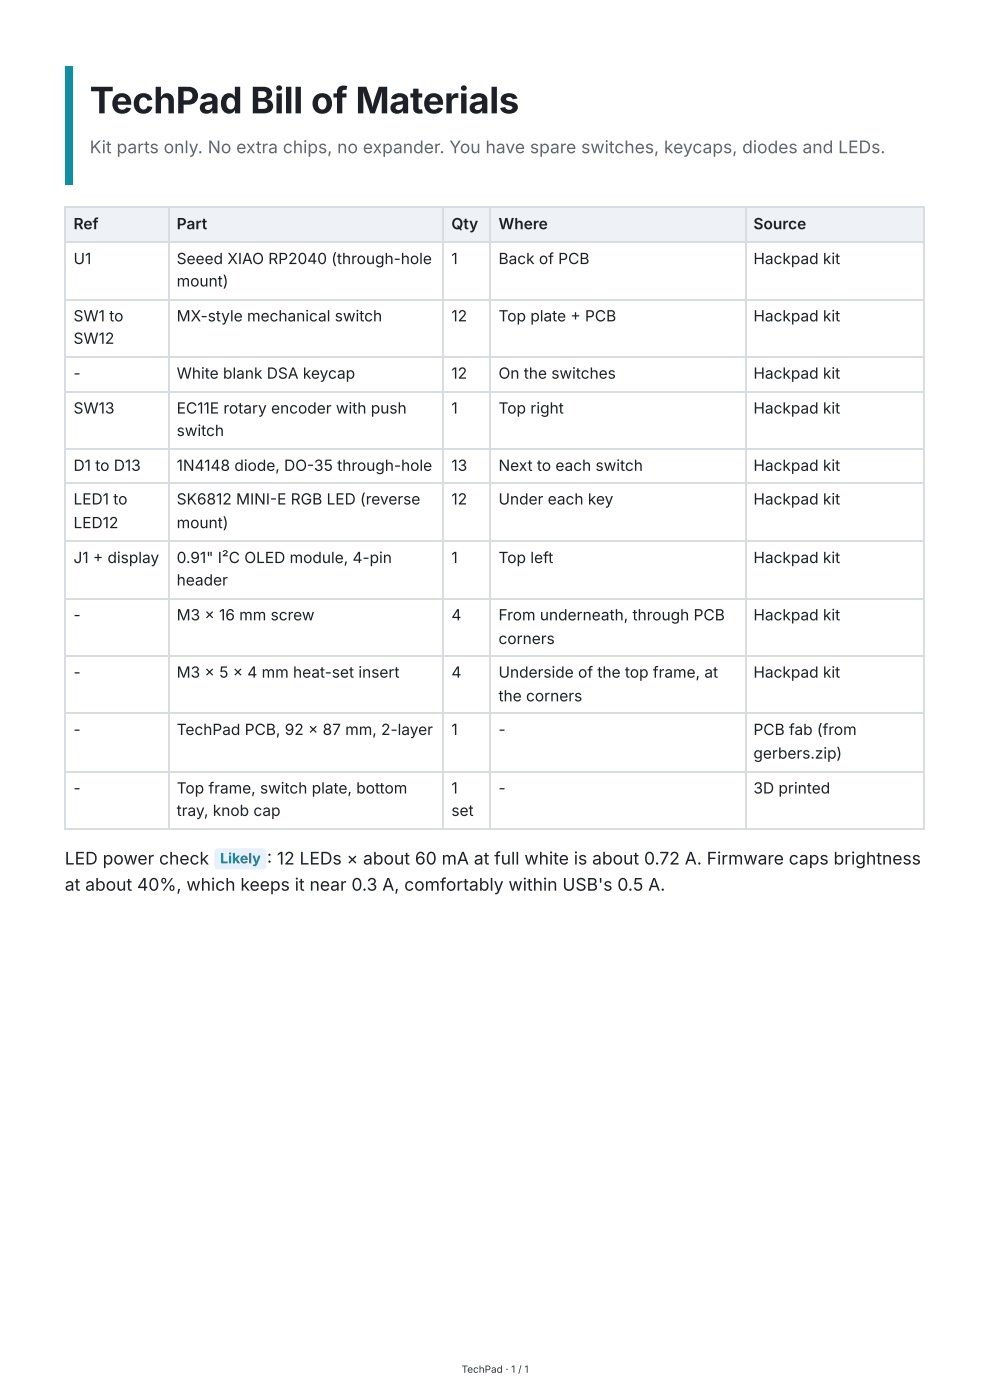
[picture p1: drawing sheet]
<svg xmlns="http://www.w3.org/2000/svg" width="210mm" height="297mm" viewBox="0 0 210 297" stroke-linecap="round" stroke-linejoin="round" font-family="sans-serif">
<defs><g id="words">
<text font-size="7.8" fill="#1d2127" x="19" y="24.1">TechPad Bill of Materials</text>
<text font-size="3.7" fill="#5d6672" x="19" y="32.5">Kit parts only. No extra chips, no expander. You have spare switches, keycaps, diodes and LEDs.</text>
<g font-size="3.7" fill="#1d2127">
<text x="13.8" y="183.6">LED power check</text>
<text x="56.7" y="183.6">:</text>
<text x="58.8" y="183.6">12 LEDs × about 60 mA at full white is about 0.72 A. Firmware caps brightness</text>
<text x="13.8" y="189.2">at about 40%, which keeps it near 0.3 A, comfortably within USB's 0.5 A.</text>
</g>
<g font-size="3.3" fill="#1d2127">
<text x="15.6" y="48.7">Ref</text>
<text x="37.5" y="48.7">Part</text>
<text x="95.9" y="48.7">Qty</text>
<text x="105.9" y="48.7">Where</text>
<text x="160" y="48.7">Source</text>
<text x="15.6" y="56.1">U1</text>
<text x="37.5" y="56.1">Seeed XIAO RP2040 (through-hole</text>
<text x="95.9" y="56.1">1</text>
<text x="105.9" y="56.1">Back of PCB</text>
<text x="160" y="56.1">Hackpad kit</text>
<text x="37.5" y="60.9">mount)</text>
<text x="15.6" y="68.3">SW1 to</text>
<text x="37.5" y="68.3">MX-style mechanical switch</text>
<text x="95.9" y="68.3">12</text>
<text x="105.9" y="68.3">Top plate + PCB</text>
<text x="160" y="68.3">Hackpad kit</text>
<text x="15.6" y="73">SW12</text>
<text x="15.6" y="80.4">-</text>
<text x="37.5" y="80.4">White blank DSA keycap</text>
<text x="95.9" y="80.4">12</text>
<text x="105.9" y="80.4">On the switches</text>
<text x="160" y="80.4">Hackpad kit</text>
<text x="15.6" y="87.8">SW13</text>
<text x="37.5" y="87.8">EC11E rotary encoder with push</text>
<text x="95.9" y="87.8">1</text>
<text x="105.9" y="87.8">Top right</text>
<text x="160" y="87.8">Hackpad kit</text>
<text x="37.5" y="92.6">switch</text>
<text x="15.6" y="100">D1 to D13</text>
<text x="37.5" y="100">1N4148 diode, DO-35 through-hole</text>
<text x="95.9" y="100">13</text>
<text x="105.9" y="100">Next to each switch</text>
<text x="160" y="100">Hackpad kit</text>
<text x="15.6" y="107.2">LED1 to</text>
<text x="37.5" y="107.2">SK6812 MINI-E RGB LED (reverse</text>
<text x="95.9" y="107.2">12</text>
<text x="105.9" y="107.2">Under each key</text>
<text x="160" y="107.2">Hackpad kit</text>
<text x="15.6" y="112.2">LED12</text>
<text x="37.5" y="112.2">mount)</text>
<text x="15.6" y="119.6">J1 + display</text>
<text x="37.5" y="119.6">0.91&quot; I²C OLED module, 4-pin</text>
<text x="95.9" y="119.6">1</text>
<text x="105.9" y="119.6">Top left</text>
<text x="160" y="119.6">Hackpad kit</text>
<text x="37.5" y="124.4">header</text>
<text x="15.6" y="131.8">-</text>
<text x="37.5" y="131.8">M3 × 16 mm screw</text>
<text x="95.9" y="131.8">4</text>
<text x="105.9" y="131.8">From underneath, through PCB</text>
<text x="160" y="131.8">Hackpad kit</text>
<text x="105.9" y="136.8">corners</text>
<text x="15.6" y="143.9">-</text>
<text x="37.5" y="143.9">M3 × 5 × 4 mm heat-set insert</text>
<text x="95.9" y="143.9">4</text>
<text x="105.9" y="143.9">Underside of the top frame, at</text>
<text x="160" y="143.9">Hackpad kit</text>
<text x="105.9" y="149">the corners</text>
<text x="15.6" y="156.1">-</text>
<text x="37.5" y="156.1">TechPad PCB, 92 × 87 mm, 2-layer</text>
<text x="95.9" y="156.1">1</text>
<text x="105.9" y="156.1">-</text>
<text x="160" y="156.1">PCB fab (from</text>
<text x="160" y="161.1">gerbers.zip)</text>
<text x="15.6" y="168.5">-</text>
<text x="37.5" y="168.5">Top frame, switch plate, bottom</text>
<text x="37.5" y="173.3">tray, knob cap</text>
<text x="95.9" y="168.5">1</text>
<text x="95.9" y="173.3">set</text>
<text x="105.9" y="168.5">-</text>
<text x="160" y="168.5">3D printed</text>
</g>
<text font-size="3" fill="#1c5a8f" x="46.8" y="183.4">Likely</text>
<text font-size="2.1" fill="#343434" x="98" y="291.6">TechPad · 1 / 1</text>
</g></defs>
<path d="M13.8 14h1.5v25.2h-1.5z" fill="#0f8fa6"/>
<g fill="#eef1f5">
<path d="M14 43.9h21.7v7.4h-21.7z"/>
<path d="M35.7 43.9h58.5v7.4h-58.5z"/>
<path d="M94.2 43.9h10v7.4h-10z"/>
<path d="M104.2 43.9h54v7.4h-54z"/>
<path d="M158.2 43.9h38.1v7.4h-38.1z"/>
</g>
<g fill="none" stroke="#d9dde3" stroke-width=".26">
<path d="M13.8 44.1h182.5M13.8 51.5h182.5M13.9 43.9v132.3M35.9 43.9v132.3M94.1 43.9v132.3M104.1 43.9v132.3M158.4 43.9v132.3M13.8 63.6h182.5M13.8 75.8h182.5M13.8 83.2h182.5M13.8 95.4h182.5M13.8 102.5h182.5"/>
<path d="M13.8 115h182.5M13.8 127.1h182.5M13.8 139.3h182.5M13.8 151.5h182.5M13.8 163.9h182.5M13.8 176.1h182.5"/>
</g>
<path d="M196.2 43.9v132.3" fill="none" stroke="#d9dde3" stroke-width=".24"/>
<path d="M45.7 180.4l.6-.2h9.5a.79 .79 0 0 1 .8 .8v2.9a.79 .79 0 0 1-.8 .8h-9.5a.79 .79 0 0 1-.8-.8v-2.9z" fill="#e6f1fb"/>
<use href="#words"/>
</svg>
